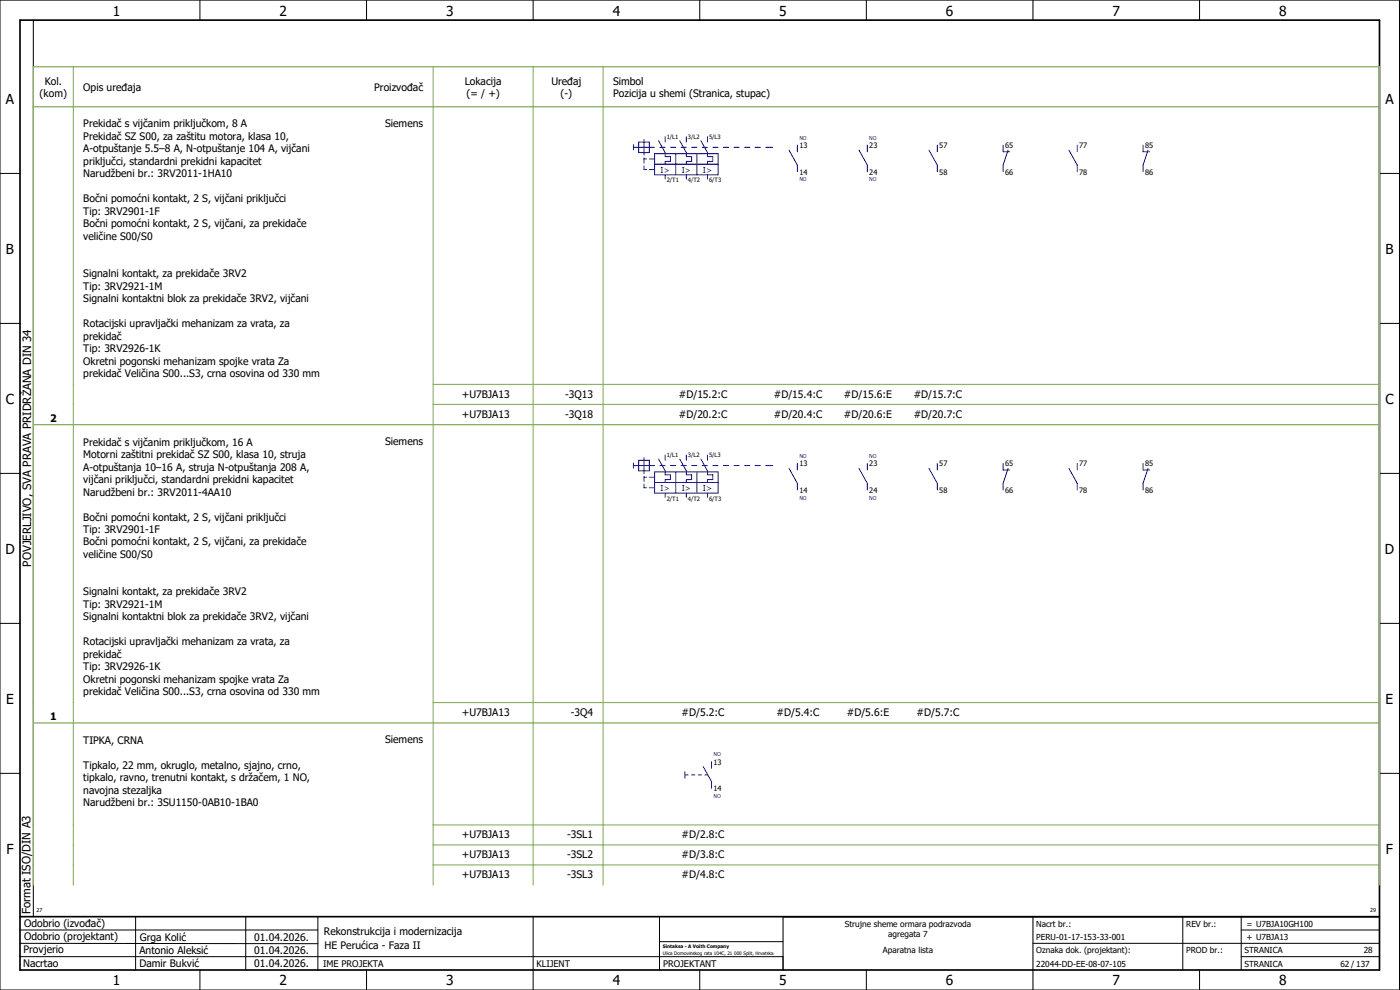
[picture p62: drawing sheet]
<svg xmlns="http://www.w3.org/2000/svg" width="420mm" height="297mm" viewBox="0 0 420 297" stroke-linecap="round" stroke-linejoin="round" font-family="sans-serif">
<defs><g id="words">
<g font-size="4.1">
<text x="33.9" y="4.7">1</text>
<text x="83.9" y="4.7">2</text>
<text x="133.9" y="4.7">3</text>
<text x="183.9" y="4.7">4</text>
<text x="233.9" y="4.7">5</text>
<text x="283.9" y="4.7">6</text>
<text x="333.9" y="4.7">7</text>
<text x="383.9" y="4.7">8</text>
<text x="1.8" y="31.2">A</text>
<text x="415.8" y="31.2">A</text>
<text x="1.8" y="76.2">B</text>
<text x="415.8" y="76.2">B</text>
<text x="1.8" y="121.2">C</text>
<text x="415.8" y="121.2">C</text>
<text x="1.6" y="166.2">D</text>
<text x="415.6" y="166.2">D</text>
<text x="1.8" y="211.2">E</text>
<text x="415.8" y="211.2">E</text>
<text x="1.9" y="256.2">F</text>
<text x="415.9" y="256.2">F</text>
<text x="33.9" y="295.7">1</text>
<text x="83.9" y="295.7">2</text>
<text x="133.9" y="295.7">3</text>
<text x="183.9" y="295.7">4</text>
<text x="233.9" y="295.7">5</text>
<text x="283.9" y="295.7">6</text>
<text x="333.9" y="295.7">7</text>
<text x="383.9" y="295.7">8</text>
</g>
<g font-size="3.4">
<text x="9.4" y="170" transform="rotate(-90 9.4 170)">POVJERLJIVO, SVA PRAVA PRIDRŽANA DIN 34</text>
<text x="9.2" y="274.3" transform="rotate(-90 9.2 274.3)">Format ISO/DIN A3</text>
</g>
<g font-size="3.1">
<text x="11.9" y="29.1">(kom)</text>
<text x="13.4" y="25.4">Kol.</text>
<text x="25" y="27.3">Opis uređaja</text>
<text x="112.3" y="27.3">Proizvođač</text>
<text x="139.5" y="25.4">Lokacija</text>
<text x="140" y="29.1">(= / +)</text>
<text x="165.5" y="25.4">Uređaj</text>
<text x="168.2" y="29.1">(-)</text>
<text x="184" y="25.4">Simbol</text>
<text x="184" y="29.1">Pozicija u shemi (Stranica, stupac)</text>
<text x="25" y="38.2">Prekidač s vijčanim priključkom, 8 A</text>
<text x="25" y="41.9">Prekidač SZ S00, za zaštitu motora, klasa 10,</text>
<text x="115.6" y="38">Siemens</text>
<text x="25" y="45.7">A-otpuštanje 5.5–8 A, N-otpuštanje 104 A, vijčani</text>
<text x="25" y="49.4">priključci, standardni prekidni kapacitet</text>
<text x="25" y="53.2">Narudžbeni br.: 3RV2011-1HA10</text>
<text x="25" y="60.7">Bočni pomoćni kontakt, 2 S, vijčani priključci</text>
<text x="25" y="64.4">Tip: 3RV2901-1F</text>
<text x="25" y="68.2">Bočni pomoćni kontakt, 2 S, vijčani, za prekidače</text>
<text x="25" y="71.9">veličine S00/S0</text>
<text x="25" y="83.2">Signalni kontakt, za prekidače 3RV2</text>
<text x="25" y="86.9">Tip: 3RV2921-1M</text>
<text x="25" y="90.7">Signalni kontaktni blok za prekidače 3RV2, vijčani</text>
<text x="25" y="98.2">Rotacijski upravljački mehanizam za vrata, za</text>
<text x="25" y="101.9">prekidač</text>
<text x="25" y="105.7">Tip: 3RV2926-1K</text>
<text x="25" y="109.4">Okretni pogonski mehanizam spojke vrata Za</text>
<text x="25" y="113.2">prekidač Veličina S00...S3, crna osovina od 330 mm</text>
<text x="138.6" y="119.3">+U7BJA13</text>
<text x="169.6" y="119.3">-3Q13</text>
<text x="203.7" y="119.3">#D/15.2:C</text>
<text x="232.2" y="119.3">#D/15.4:C</text>
<text x="253.3" y="119.3">#D/15.6:E</text>
<text x="274.2" y="119.3">#D/15.7:C</text>
<text x="138.6" y="125.3">+U7BJA13</text>
<text x="169.6" y="125.3">-3Q18</text>
<text x="203.7" y="125.3">#D/20.2:C</text>
<text x="232.2" y="125.3">#D/20.4:C</text>
<text x="253.3" y="125.3">#D/20.6:E</text>
<text x="274.2" y="125.3">#D/20.7:C</text>
<text x="15" y="126.7">2</text>
<text x="25" y="133.7">Prekidač s vijčanim priključkom, 16 A</text>
<text x="25" y="137.4">Motorni zaštitni prekidač SZ S00, klasa 10, struja</text>
<text x="115.6" y="133.5">Siemens</text>
<text x="25" y="141.2">A-otpuštanja 10–16 A, struja N-otpuštanja 208 A,</text>
<text x="25" y="144.9">vijčani priključci, standardni prekidni kapacitet</text>
<text x="25" y="148.7">Narudžbeni br.: 3RV2011-4AA10</text>
<text x="25" y="156.2">Bočni pomoćni kontakt, 2 S, vijčani priključci</text>
<text x="25" y="159.9">Tip: 3RV2901-1F</text>
<text x="25" y="163.7">Bočni pomoćni kontakt, 2 S, vijčani, za prekidače</text>
<text x="25" y="167.4">veličine S00/S0</text>
<text x="25" y="178.7">Signalni kontakt, za prekidače 3RV2</text>
<text x="25" y="182.4">Tip: 3RV2921-1M</text>
<text x="25" y="186.2">Signalni kontaktni blok za prekidače 3RV2, vijčani</text>
<text x="25" y="193.7">Rotacijski upravljački mehanizam za vrata, za</text>
<text x="25" y="197.4">prekidač</text>
<text x="25" y="201.2">Tip: 3RV2926-1K</text>
<text x="25" y="204.9">Okretni pogonski mehanizam spojke vrata Za</text>
<text x="25" y="208.7">prekidač Veličina S00...S3, crna osovina od 330 mm</text>
<text x="138.6" y="214.8">+U7BJA13</text>
<text x="171.3" y="214.8">-3Q4</text>
<text x="204.6" y="214.8">#D/5.2:C</text>
<text x="233.1" y="214.8">#D/5.4:C</text>
<text x="254.1" y="214.8">#D/5.6:E</text>
<text x="275.1" y="214.8">#D/5.7:C</text>
<text x="15" y="216.2">1</text>
<text x="25" y="223.2">TIPKA, CRNA</text>
<text x="115.6" y="223">Siemens</text>
<text x="25" y="230.7">Tipkalo, 22 mm, okruglo, metalno, sjajno, crno,</text>
<text x="25" y="234.4">tipkalo, ravno, trenutni kontakt, s držačem, 1 NO,</text>
<text x="25" y="238.2">navojna stezaljka</text>
<text x="25" y="241.9">Narudžbeni br.: 3SU1150-0AB10-1BA0</text>
<text x="138.6" y="251.5">+U7BJA13</text>
<text x="170.2" y="251.5">-3SL1</text>
<text x="204.6" y="251.5">#D/2.8:C</text>
<text x="138.6" y="257.5">+U7BJA13</text>
<text x="170.2" y="257.5">-3SL2</text>
<text x="204.6" y="257.5">#D/3.8:C</text>
<text x="138.6" y="263.5">+U7BJA13</text>
<text x="170.2" y="263.5">-3SL3</text>
<text x="204.6" y="263.5">#D/4.8:C</text>
<text x="7.2" y="278.1">Odobrio (izvođač)</text>
<text x="97.2" y="280.5">Rekonstrukcija i modernizacija</text>
<text x="7.1" y="286.1">Provjerio</text>
<text x="7.2" y="282.1">Odobrio (projektant)</text>
<text x="41.8" y="286.2">Antonio Aleksić</text>
<text x="42" y="282.3">Grga Kolić</text>
<text x="76.3" y="282.3">01.04.2026.</text>
<text x="76.3" y="286.3">01.04.2026.</text>
<text x="97.4" y="284.8">HE Perućica - Faza II</text>
<text x="6.9" y="290">Nacrtao</text>
<text x="41.8" y="290.3">Damir Bukvić</text>
<text x="76.3" y="290.3">01.04.2026.</text>
</g>
<g font-size="2.7">
<text x="97" y="290.1">IME PROJEKTA</text>
<text x="161" y="290.1">KLIJENT</text>
<text x="199" y="290.1">PROJEKTANT</text>
</g>
<g font-size="2.5" fill="#00f">
<text x="198.3" y="51.9">I&gt;</text>
<text x="204.6" y="51.9">I&gt;</text>
<text x="211" y="51.9">I&gt;</text>
<text x="198.3" y="147.3">I&gt;</text>
<text x="204.6" y="147.3">I&gt;</text>
<text x="211" y="147.3">I&gt;</text>
</g>
<g font-size="2.5">
<text x="253.5" y="278">Strujne sheme ormara podrazvoda</text>
<text x="266.6" y="281">agregata 7</text>
<text x="311" y="278">Nacrt br.:</text>
<text x="356" y="278">REV br.:</text>
<text x="374.1" y="278">= U7BJA10GH100</text>
<text x="265" y="286">Aparatna lista</text>
<text x="311" y="286">Oznaka dok. (projektant):</text>
<text x="311" y="282">PERU-01-17-153-33-001</text>
<text x="356" y="286">PROD br.:</text>
<text x="373.5" y="286">STRANICA</text>
<text x="374.1" y="282.1">+ U7BJA13</text>
<text x="409.3" y="286">28</text>
<text x="311" y="290">22044-DD-EE-08-07-105</text>
<text x="373.5" y="290">STRANICA</text>
<text x="402.3" y="290">62 / 137</text>
</g>
<g font-size="2.2">
<text x="239.9" y="44.5">13</text>
<text x="260.9" y="44.5">23</text>
<text x="281.9" y="44.5">57</text>
<text x="301.6" y="44.5">65</text>
<text x="323.9" y="44.5">77</text>
<text x="343.6" y="44.5">85</text>
<text x="239.9" y="52.4">14</text>
<text x="260.9" y="52.4">24</text>
<text x="281.9" y="52.4">58</text>
<text x="301.6" y="52.4">66</text>
<text x="323.9" y="52.4">78</text>
<text x="343.6" y="52.4">86</text>
<text x="239.9" y="140">13</text>
<text x="260.9" y="140">23</text>
<text x="281.9" y="140">57</text>
<text x="301.6" y="140">65</text>
<text x="323.9" y="140">77</text>
<text x="343.6" y="140">85</text>
<text x="239.9" y="147.9">14</text>
<text x="260.9" y="147.9">24</text>
<text x="281.9" y="147.9">58</text>
<text x="301.6" y="147.9">66</text>
<text x="323.9" y="147.9">78</text>
<text x="343.6" y="147.9">86</text>
<text x="214.1" y="229.5">13</text>
<text x="214.1" y="237.4">14</text>
</g>
<g font-size="1.8">
<text x="200.1" y="41.8">1/L1</text>
<text x="206.5" y="41.8">3/L2</text>
<text x="212.8" y="41.8">5/L3</text>
<text x="200.1" y="54.7">2/T1</text>
<text x="206.5" y="54.7">4/T2</text>
<text x="212.8" y="54.7">6/T3</text>
<text x="200.1" y="137.3">1/L1</text>
<text x="206.5" y="137.3">3/L2</text>
<text x="212.8" y="137.3">5/L3</text>
<text x="200.1" y="150.2">2/T1</text>
<text x="206.5" y="150.2">4/T2</text>
<text x="212.8" y="150.2">6/T3</text>
</g>
<g font-size="1.6" fill="#00f">
<text x="239.9" y="41.9">NO</text>
<text x="260.9" y="41.9">NO</text>
<text x="239.9" y="54.5">NO</text>
<text x="260.9" y="54.5">NO</text>
<text x="239.9" y="137.4">NO</text>
<text x="260.9" y="137.4">NO</text>
<text x="239.9" y="149.9">NO</text>
<text x="260.9" y="149.9">NO</text>
<text x="214.1" y="226.9">NO</text>
<text x="214.1" y="239.4">NO</text>
</g>
<g font-size="1.6">
<text x="11" y="273.7">27</text>
<text x="411.2" y="273.7">29</text>
</g>
<g font-size="1.4">
<text x="198.9" y="284.4">Sintaksa - A Voith Company</text>
<text x="198.9" y="286.4">Ulica Domovinskog rata 104C, 21 000 Split, Hrvatska</text>
</g>
</g></defs>
<g fill="none" stroke="#000" stroke-width=".3">
<path d="M0 0h420v297h-420zM10 6v269M60 0v6M110 0v6M160 0v6M210 0v6M260 0v6M310 0v6M360 0v6M0 52h6M414 52h6M0 97h6"/>
<path d="M414 97h6M0 142h6M414 142h6M414 176.3v87.4M0 187h6M414 187h6M0 232h6M414 232h6M6 279h89.4M40.7 275v16M73.7 274.9v16M95.4 275.1v16"/>
<path d="M160 275v22M197.9 275.1v16M310 275v22M355 275v16M372.5 279h41.5M372.5 275v16M414 275h-179v16M6 283l89.4 .1M6 287h229M60 291v6M110 291v6M197.9 282.5h37.1"/>
<path d="M210 291v6M260 291v6M310 283h104M360 291v6M372.5 287h41.5"/>
</g>
<path d="M6 6h408v285h-408zM6 275h408" fill="none" stroke="#000" stroke-width=".5"/>
<path d="M10 32h404M10 127.3v-107.3h404v107.3M10 127.5v89.3M10.3 127.4h403.7M414 127.5v89.3M10 217v48.5M10.3 216.9h403.7M414 217v48.5" fill="none" stroke="#7ca552" stroke-width=".35"/>
<g fill="none" stroke="#7ca552" stroke-width=".3">
<path d="M22 20v107.3M130 20v107.3M160 20v107.3M181 20v107.3M130 115.3h284M22 127.5v89.3M130 127.5v89.3M130 121.3h284M160 127.5v89.3M181 127.5v89.3M22 217v48.5M130 217v48.5"/>
<path d="M130 210.8h284M160 217v48.5M181 217v48.5M130 247.5h284M130 253.5h284M130 259.5h284"/>
</g>
<g fill="none" stroke="#00f" stroke-width=".3">
<path d="M190.1 44.2h6.4M190.1 43.4v1.6M191.7 42.6h3.2v3.2h-3.2zM193.3 41.8v4.8M193.3 47.4v1.6M193.3 49.8v1.1h.8M193.3 47.7h.8M194.9 47.7h1.6M194.9 50.9h1.6M196.5 46.1h19v6.4h-19zM196.5 49.3h19M197.6 42.2l2 3.6v1.2h1.6v1.4h-1.6v.9"/>
<path d="M198 44.2h1.6M199.6 41v1.6M199.6 52.5v1.2M201.2 44.2h1.6M202.8 46.1v6.4M204 42.2l2 3.6v1.2h1.6v1.4h-1.6v.9M204.4 44.2h1.6M206 41v1.6M206 52.5v1.2M207.6 44.2h1.6M209.2 46.1v6.4M210.3 42.2l2 3.6v1.2h1.6v1.4h-1.6v.9"/>
<path d="M210.7 44.2h1.6M212.3 41v1.6M212.3 52.5v1.2M213.9 44.2h1.6M217.1 44.2h1.6M220.3 44.2h1.6M223.4 44.2h1.6M226.6 44.2h1.6M229.8 44.2h2.1M236.8 45l2.5 4.5v2M239.3 43.5v2M257.8 45l2.5 4.5v2"/>
<path d="M260.3 43.5v2M278.8 45l2.5 4.5v2M281.3 43.5v2M301 43.5v2h2M302.5 45l-1.5 4.5v2M320.8 45l2.5 4.5v2M323.3 43.5v2M343 43.5v2h2M344.5 45l-1.5 4.5v2M190.1 138.9v1.6M190.1 139.7h6.4M191.7 138.1h3.2v3.2h-3.2z"/>
<path d="M193.3 137.3v4.8M197.6 137.7l2 3.6v1.2h1.6v1.4h-1.6v.9M198 139.7h1.6M199.6 136.5v1.6M201.2 139.7h1.6M204 137.7l2 3.6v1.2h1.6v1.4h-1.6v.9M204.4 139.7h1.6M206 136.5v1.6M207.6 139.7h1.6M210.3 137.7l2 3.6v1.2h1.6v1.4h-1.6v.9M210.7 139.7h1.6M212.3 136.5v1.6"/>
<path d="M213.9 139.7h1.6M217.1 139.7h1.6M220.3 139.7h1.6M223.4 139.7h1.6M226.6 139.7h1.6M229.8 139.7h2.1M239.3 139v2M260.3 139v2M281.3 139v2M301 139v2h2M323.3 139v2M343 139v2h2"/>
<path d="M193.3 142.9v1.6M193.3 145.2v1.2h.8M193.3 143.2h.8M194.9 143.2h1.6M194.9 146.4h1.6M196.5 141.6h19v6.3h-19zM196.5 144.8h19M199.6 147.9v1.3M202.8 141.6v6.3M206 147.9v1.3M209.2 141.6v6.3M212.3 147.9v1.3"/>
<path d="M236.8 140.5l2.5 4.5v2M257.8 140.5l2.5 4.5v2M278.8 140.5l2.5 4.5v2M302.5 140.5l-1.5 4.5v2M320.8 140.5l2.5 4.5v2M344.5 140.5l-1.5 4.5v2M205.5 231.5v2M205.5 232.5h1M207.5 232.5h1M209.5 232.5h1M211 230l2.5 4.5v2M211.5 232.5h.9"/>
<path d="M213.5 228.5v2"/>
</g>
<use href="#words"/>
</svg>
